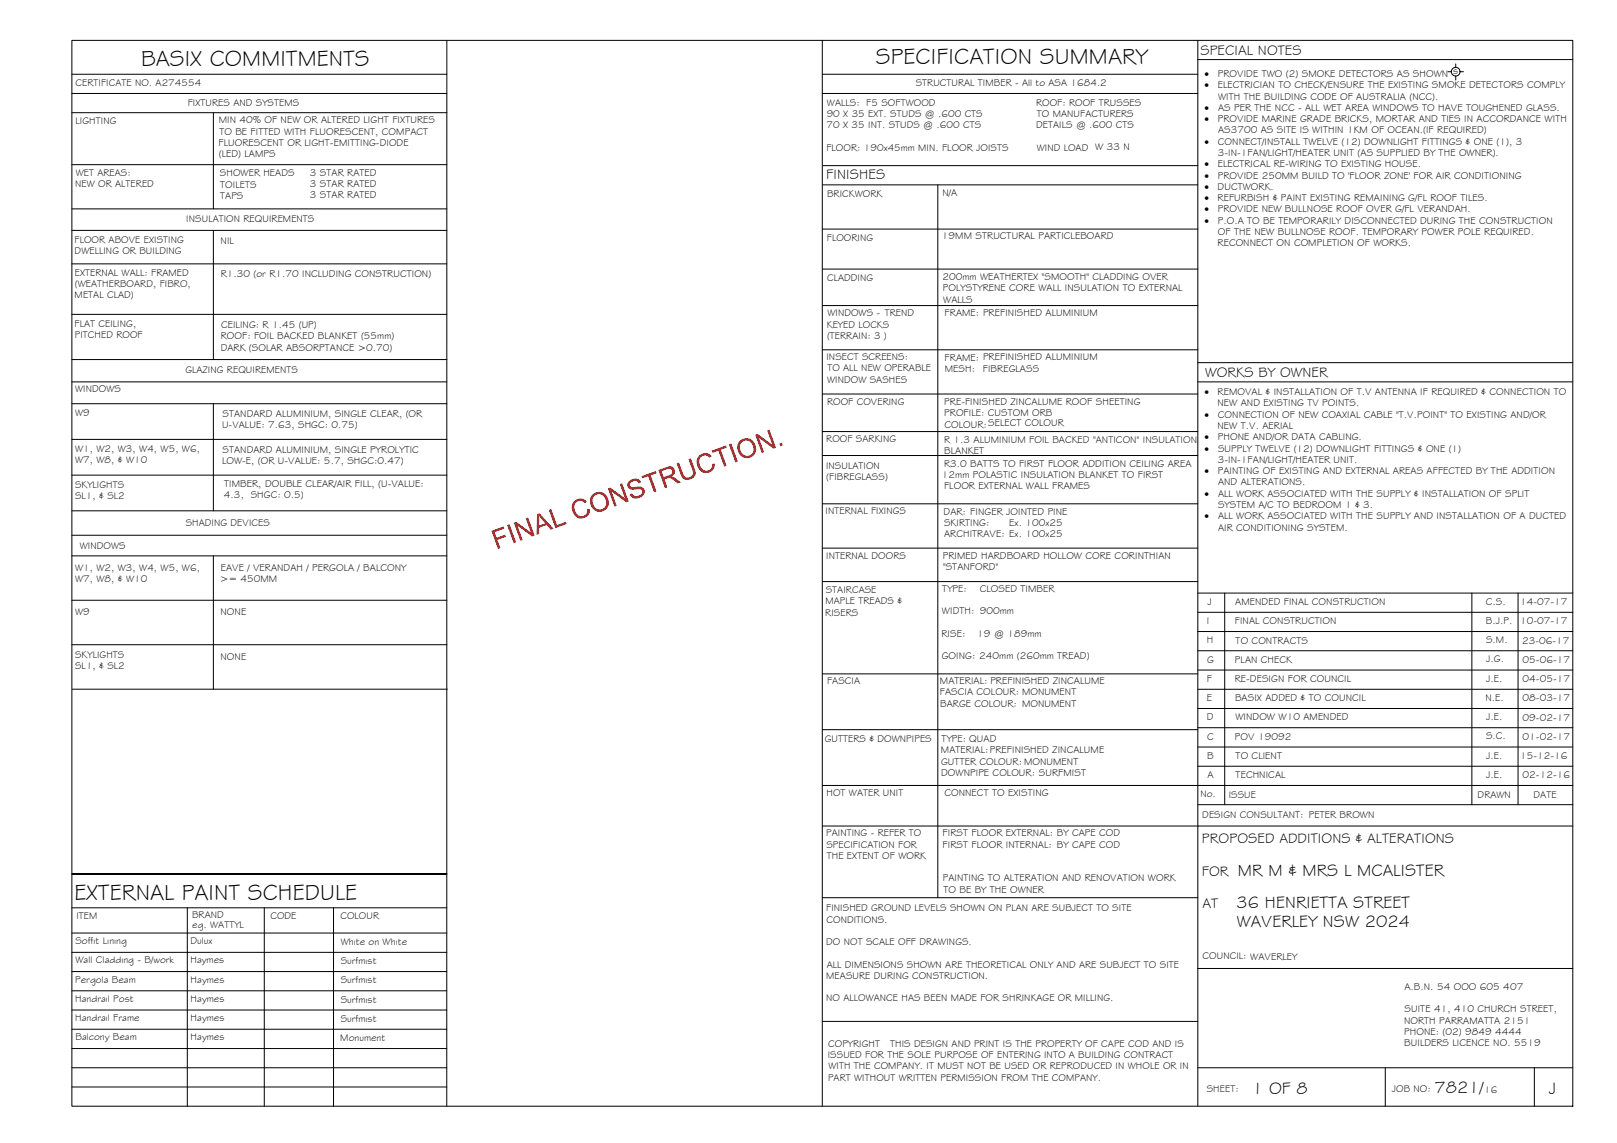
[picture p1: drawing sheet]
<svg xmlns="http://www.w3.org/2000/svg" width="420mm" height="297mm" viewBox="0 0 420 297" stroke-linecap="round" stroke-linejoin="round" font-family="sans-serif">
<defs><g id="words">
<g font-size="5.9">
<text x="36.7" y="17.2">BASIX COMMITMENTS</text>
<text x="227.6" y="16.8">SPECIFICATION SUMMARY</text>
<text x="19.4" y="233.8">EXTERNAL PAINT SCHEDULE</text>
</g>
<g font-size="4.5">
<text x="321.7" y="227.6">MR M &amp; MRS L MCALISTER</text>
<text x="321.3" y="235.9">36 HENRIETTA STREET</text>
<text x="321.4" y="240.9">WAVERLEY NSW 2024</text>
<text x="325.3" y="284.2">1 OF 8</text>
<text x="372.7" y="284.1">7821/</text>
<text x="402.4" y="284.2">J</text>
</g>
<g font-size="3.7">
<text x="311.9" y="14.3">SPECIAL NOTES</text>
<text x="214.7" y="46.6">FINISHES</text>
<text x="313.1" y="98.1">WORKS BY OWNER</text>
<text x="312.3" y="219.2">PROPOSED ADDITIONS &amp; ALTERATIONS</text>
<text x="312.3" y="227.5">FOR</text>
<text x="312.4" y="235.9">AT</text>
</g>
<g font-size="2.6">
<text x="19.6" y="22.5">CERTIFICATE NO. A274554</text>
<text x="237.9" y="22.4">STRUCTURAL TIMBER - All to ASA 1684.2</text>
<text x="313" y="20">·</text>
<text x="313" y="22.9">·</text>
<text x="316.4" y="22.9">ELECTRICIAN TO CHECK/ENSURE THE EXISTING SMOKE DETECTORS COMPLY</text>
<text x="316.4" y="20">PROVIDE TWO (2) SMOKE DETECTORS AS SHOWN</text>
<text x="377.6" y="19.2">s</text>
<text x="48.8" y="27.5">FIXTURES AND SYSTEMS</text>
<text x="214.9" y="27.4">WALLS: F5 SOFTWOOD</text>
<text x="269.2" y="27.4">ROOF: ROOF TRUSSES</text>
<text x="313" y="28.8">·</text>
<text x="316.5" y="28.8">AS PER THE NCC - ALL WET AREA WINDOWS TO HAVE TOUGHENED GLASS.</text>
<text x="316.5" y="25.9">WITH THE BUILDING CODE OF AUSTRALIA (NCC).</text>
<text x="19.6" y="32.2">LIGHTING</text>
<text x="56.8" y="32">MIN 40% OF NEW OR ALTERED LIGHT FIXTURES</text>
<text x="57" y="35">TO BE FITTED WITH FLUORESCENT, COMPACT</text>
<text x="214.8" y="33.3">70 X 35 INT. STUDS @ .600 CTS</text>
<text x="214.8" y="30.4">90 X 35 EXT. STUDS @ .600 CTS</text>
<text x="269.2" y="33.3">DETAILS @ .600 CTS</text>
<text x="269.4" y="30.4">TO MANUFACTURERS</text>
<text x="313" y="31.7">·</text>
<text x="316.4" y="31.7">PROVIDE MARINE GRADE BRICKS, MORTAR AND TIES IN ACCORDANCE WITH</text>
<text x="316.5" y="34.7">AS3700 AS SITE IS WITHIN 1KM OF OCEAN.(IF REQUIRED)</text>
<text x="56.8" y="37.9">FLUORESCENT OR LIGHT-EMITTING-DIODE</text>
<text x="56.9" y="40.8">(LED) LAMPS</text>
<text x="214.7" y="39.2">FLOOR: 190x45mm MIN. FLOOR JOISTS</text>
<text x="269.4" y="39.2">WIND LOAD W 33 N</text>
<text x="313" y="37.6">·</text>
<text x="316.4" y="40.5">3-IN-1FAN/LIGHT/HEATER UNIT (AS SUPPLIED BY THE OWNER).</text>
<text x="316.5" y="37.6">CONNECT/INSTALL TWELVE (12) DOWNLIGHT FITTINGS &amp; ONE (1), 3</text>
<text x="19.7" y="45.8">WET AREAS:</text>
<text x="57.2" y="45.8">SHOWER HEADS</text>
<text x="80.5" y="45.6">3 STAR RATED</text>
<text x="313" y="43.5">·</text>
<text x="313" y="46.4">·</text>
<text x="316.4" y="43.5">ELECTRICAL RE-WIRING TO EXISTING HOUSE.</text>
<text x="316.4" y="46.4">PROVIDE 250MM BUILD TO 'FLOOR ZONE' FOR AIR CONDITIONING</text>
<text x="19.5" y="48.7">NEW OR ALTERED</text>
<text x="57.2" y="48.7">TOILETS</text>
<text x="57.2" y="51.7">TAPS</text>
<text x="80.5" y="48.6">3 STAR RATED</text>
<text x="80.5" y="51.5">3 STAR RATED</text>
<text x="214.9" y="51.2">BRICKWORK</text>
<text x="244.9" y="51">N/A</text>
<text x="313" y="49.3">·</text>
<text x="313" y="52.3">·</text>
<text x="316.4" y="52.3">REFURBISH &amp; PAINT EXISTING REMAINING G/FL ROOF TILES.</text>
<text x="316.4" y="49.3">DUCTWORK.</text>
<text x="48.4" y="57.8">INSULATION REQUIREMENTS</text>
<text x="313" y="55.2">·</text>
<text x="313" y="58.1">·</text>
<text x="316.4" y="55.2">PROVIDE NEW BULLNOSE ROOF OVER G/FL VERANDAH.</text>
<text x="316.4" y="58.1">P.O.A TO BE TEMPORARILY DISCONNECTED DURING THE CONSTRUCTION</text>
<text x="19.4" y="63.2">FLOOR ABOVE EXISTING</text>
<text x="57.3" y="63.4">NIL</text>
<text x="214.8" y="62.7">FLOORING</text>
<text x="244.8" y="62.2">19MM STRUCTURAL PARTICLEBOARD</text>
<text x="316.4" y="64">RECONNECT ON COMPLETION OF WORKS.</text>
<text x="316.5" y="61.1">OF THE NEW BULLNOSE ROOF. TEMPORARY POWER POLE REQUIRED.</text>
<text x="19.4" y="66.1">DWELLING OR BUILDING</text>
<text x="19.4" y="71.6">EXTERNAL WALL: FRAMED</text>
<text x="57.3" y="71.9">R1.30 (or R1.70 INCLUDING CONSTRUCTION)</text>
<text x="19.4" y="77.5">METAL CLAD)</text>
<text x="19.4" y="74.6">(WEATHERBOARD, FIBRO,</text>
<text x="214.9" y="73.1">CLADDING</text>
<text x="244.9" y="72.8">200mm WEATHERTEX &quot;SMOOTH&quot; CLADDING OVER</text>
<text x="245" y="75.7">POLYSTYRENE CORE WALL INSULATION TO EXTERNAL</text>
<text x="215" y="82.2">WINDOWS - TREND</text>
<text x="245.1" y="78.7">WALLS</text>
<text x="245.5" y="82.2">FRAME: PREFINISHED ALUMINIUM</text>
<text x="19.4" y="85">FLAT CEILING,</text>
<text x="19.4" y="88">PITCHED ROOF</text>
<text x="57.3" y="88.2">ROOF: FOIL BACKED BLANKET (55mm)</text>
<text x="57.4" y="85.2">CEILING: R 1.45 (UP)</text>
<text x="214.8" y="85.1">KEYED LOCKS</text>
<text x="214.9" y="88.1">(TERRAIN: 3 )</text>
<text x="57.3" y="91.1">DARK (SOLAR ABSORPTANCE &gt;0.70)</text>
<text x="214.7" y="93.6">INSECT SCREENS:</text>
<text x="245.5" y="93.7">FRAME: PREFINISHED ALUMINIUM</text>
<text x="19.5" y="102">WINDOWS</text>
<text x="48.2" y="96.9">GLAZING REQUIREMENTS</text>
<text x="214.9" y="99.5">WINDOW SASHES</text>
<text x="215" y="96.5">TO ALL NEW OPERABLE</text>
<text x="245.5" y="96.7">MESH:</text>
<text x="255.4" y="96.6">FIBREGLASS</text>
<text x="214.9" y="105.1">ROOF COVERING</text>
<text x="245.3" y="105.3">PRE-FINISHED ZINCALUME ROOF SHEETING</text>
<text x="313" y="102.7">·</text>
<text x="316.4" y="102.7">REMOVAL &amp; INSTALLATION OF T.V ANTENNA IF REQUIRED &amp; CONNECTION TO</text>
<text x="316.4" y="105.6">NEW AND EXISTING TV POINTS.</text>
<text x="19.5" y="108.2">W9</text>
<text x="57.7" y="111.3">U-VALUE: 7.63, SHGC: 0.75)</text>
<text x="57.8" y="108.4">STANDARD ALUMINIUM, SINGLE CLEAR, (OR</text>
<text x="245.3" y="108.2">PROFILE: CUSTOM ORB</text>
<text x="245.4" y="111.1">COLOUR:SELECT COLOUR</text>
<text x="313" y="108.6">·</text>
<text x="316.4" y="111.5">NEW T.V. AERIAL</text>
<text x="316.5" y="108.6">CONNECTION OF NEW COAXIAL CABLE &quot;T.V.POINT&quot; TO EXISTING AND/OR</text>
<text x="19.5" y="117.5">W1, W2, W3, W4, W5, W6,</text>
<text x="57.8" y="117.6">STANDARD ALUMINIUM, SINGLE PYROLYTIC</text>
<text x="214.7" y="114.9">ROOF SARKING</text>
<text x="245.3" y="115">R 1.3 ALUMINIUM FOIL BACKED &quot;ANTICON&quot; INSULATION</text>
<text x="245.4" y="117.9">BLANKET</text>
<text x="313" y="114.4">·</text>
<text x="313" y="117.4">·</text>
<text x="316.4" y="114.4">PHONE AND/OR DATA CABLING.</text>
<text x="316.5" y="117.4">SUPPLY TWELVE (12) DOWNLIGHT FITTINGS &amp; ONE (1)</text>
<text x="19.5" y="120.4">W7, W8, &amp; W10</text>
<text x="57.7" y="120.6">LOW-E, (OR U-VALUE: 5.7, SHGC:0.47)</text>
<text x="214.6" y="121.9">INSULATION</text>
<text x="214.7" y="124.9">(FIBREGLASS)</text>
<text x="244.8" y="124.2">12mm POLASTIC INSULATION BLANKET TO FIRST</text>
<text x="245.3" y="121.2">R3.0 BATTS TO FIRST FLOOR ADDITION CEILING AREA</text>
<text x="313" y="123.2">·</text>
<text x="316.4" y="123.2">PAINTING OF EXISTING AND EXTERNAL AREAS AFFECTED BY THE ADDITION</text>
<text x="316.4" y="120.3">3-IN-1FAN/LIGHT/HEATER UNIT.</text>
<text x="19.5" y="126.8">SKYLIGHTS</text>
<text x="19.5" y="129.7">SL1, &amp; SL2</text>
<text x="58.2" y="129.4">4.3, SHGC: 0.5)</text>
<text x="58.3" y="126.5">TIMBER, DOUBLE CLEAR/AIR FILL, (U-VALUE:</text>
<text x="245.3" y="127.1">FLOOR EXTERNAL WALL FRAMES</text>
<text x="313" y="129.1">·</text>
<text x="316.5" y="126.2">AND ALTERATIONS.</text>
<text x="316.5" y="129.1">ALL WORK ASSOCIATED WITH THE SUPPLY &amp; INSTALLATION OF SPLIT</text>
<text x="48.3" y="136.7">SHADING DEVICES</text>
<text x="214.5" y="133.6">INTERNAL FIXINGS</text>
<text x="245.2" y="133.7">DAR: FINGER JOINTED PINE</text>
<text x="245.3" y="136.7">SKIRTING:</text>
<text x="262.3" y="136.7">Ex. 100x25</text>
<text x="313" y="135">·</text>
<text x="316.5" y="132">SYSTEM A/C TO BEDROOM 1 &amp; 3.</text>
<text x="316.5" y="135">ALL WORK ASSOCIATED WITH THE SUPPLY AND INSTALLATION OF A DUCTED</text>
<text x="316.5" y="137.9">AIR CONDITIONING SYSTEM.</text>
<text x="20.7" y="142.6">WINDOWS</text>
<text x="245.3" y="139.6">ARCHITRAVE: Ex. 100x25</text>
<text x="19.5" y="148.4">W1, W2, W3, W4, W5, W6,</text>
<text x="57.3" y="148.4">EAVE / VERANDAH / PERGOLA / BALCONY</text>
<text x="214.7" y="145.3">INTERNAL DOORS</text>
<text x="245" y="145.2">PRIMED HARDBOARD HOLLOW CORE CORINTHIAN</text>
<text x="245" y="148.2">&quot;STANFORD&quot;</text>
<text x="19.5" y="151.3">W7, W8, &amp; W10</text>
<text x="57.2" y="151.4">&gt;= 450MM</text>
<text x="214.6" y="154.2">STAIRCASE</text>
<text x="244.8" y="153.7">TYPE:</text>
<text x="254.6" y="153.7">CLOSED TIMBER</text>
<text x="19.5" y="159.9">W9</text>
<text x="57.3" y="159.9">NONE</text>
<text x="214.4" y="160">RISERS</text>
<text x="214.5" y="157.1">MAPLE TREADS &amp;</text>
<text x="244.8" y="159.6">WIDTH: 900mm</text>
<text x="313.8" y="157.2">J</text>
<text x="321" y="157.2">AMENDED FINAL CONSTRUCTION</text>
<text x="386.1" y="157.2">C.S.</text>
<text x="395" y="157.3">14-07-17</text>
<text x="244.6" y="165.4">RISE:</text>
<text x="253.9" y="165.4">19 @ 189mm</text>
<text x="313.5" y="162.2">I</text>
<text x="313.6" y="167.2">H</text>
<text x="320.9" y="162.2">FINAL CONSTRUCTION</text>
<text x="321.1" y="167.2">TO CONTRACTS</text>
<text x="386.1" y="162.2">B.J.P.</text>
<text x="386.1" y="167.1">S.M.</text>
<text x="395" y="162.3">10-07-17</text>
<text x="395.5" y="167.3">23-06-17</text>
<text x="19.5" y="170.9">SKYLIGHTS</text>
<text x="19.5" y="173.8">SL1, &amp; SL2</text>
<text x="57.3" y="171.5">NONE</text>
<text x="244.7" y="171.3">GOING: 240mm (260mm TREAD)</text>
<text x="313.7" y="172.2">G</text>
<text x="320.9" y="172.2">PLAN CHECK</text>
<text x="386.2" y="172.1">J.G.</text>
<text x="395.6" y="172.3">05-06-17</text>
<text x="214.9" y="177.8">FASCIA</text>
<text x="244.2" y="177.8">MATERIAL: PREFINISHED ZINCALUME</text>
<text x="313.6" y="177.2">F</text>
<text x="320.9" y="177.2">RE-DESIGN FOR COUNCIL</text>
<text x="386.2" y="177.1">J.E.</text>
<text x="395.6" y="177.3">04-05-17</text>
<text x="244.2" y="180.7">FASCIA COLOUR: MONUMENT</text>
<text x="244.3" y="183.6">BARGE COLOUR: MONUMENT</text>
<text x="313.6" y="182.2">E</text>
<text x="320.9" y="182.2">BASIX ADDED &amp; TO COUNCIL</text>
<text x="386" y="182.1">N.E.</text>
<text x="395.6" y="182.3">08-03-17</text>
<text x="313.6" y="187.2">D</text>
<text x="321" y="187.2">WINDOW W10 AMENDED</text>
<text x="386.2" y="187.1">J.E.</text>
<text x="395.6" y="187.3">09-02-17</text>
<text x="214.3" y="192.7">GUTTERS &amp; DOWNPIPES</text>
<text x="244.5" y="195.8">MATERIAL:PREFINISHED ZINCALUME</text>
<text x="244.7" y="192.9">TYPE: QUAD</text>
<text x="313.7" y="197.2">B</text>
<text x="313.7" y="192.2">C</text>
<text x="320.9" y="192.2">POV 19092</text>
<text x="321.1" y="197.2">TO CLIENT</text>
<text x="386.1" y="192.1">S.C.</text>
<text x="386.2" y="197.1">J.E.</text>
<text x="395" y="197.3">15-12-16</text>
<text x="395.6" y="192.3">01-02-17</text>
<text x="244.5" y="198.7">GUTTER COLOUR: MONUMENT</text>
<text x="244.5" y="201.6">DOWNPIPE COLOUR: SURFMIST</text>
<text x="313.7" y="202.2">A</text>
<text x="321.1" y="202.2">TECHNICAL</text>
<text x="386.2" y="202.1">J.E.</text>
<text x="395.6" y="202.3">02-12-16</text>
<text x="214.8" y="206.8">HOT WATER UNIT</text>
<text x="245.4" y="207">CONNECT TO EXISTING</text>
<text x="311.9" y="207.1">No.</text>
<text x="319.3" y="207.3">ISSUE</text>
<text x="383.9" y="207.5">DRAWN</text>
<text x="398.5" y="207.4">DATE</text>
<text x="312.4" y="212.6">DESIGN CONSULTANT: PETER BROWN</text>
<text x="214.7" y="217.3">PAINTING - REFER TO</text>
<text x="214.7" y="220.3">SPECIFICATION FOR</text>
<text x="244.9" y="217.3">FIRST FLOOR EXTERNAL: BY CAPE COD</text>
<text x="244.9" y="220.3">FIRST FLOOR INTERNAL: BY CAPE COD</text>
<text x="214.8" y="223.2">THE EXTENT OF WORK</text>
<text x="245" y="229">PAINTING TO ALTERATION AND RENOVATION WORK</text>
<text x="245.1" y="232">TO BE BY THE OWNER</text>
<text x="19.8" y="238.9">ITEM</text>
<text x="49.9" y="238.6">BRAND</text>
<text x="70.3" y="238.9">CODE</text>
<text x="88.5" y="238.8">COLOUR</text>
<text x="214.7" y="236.8">FINISHED GROUND LEVELS SHOWN ON PLAN ARE SUBJECT TO SITE</text>
<text x="214.8" y="239.7">CONDITIONS.</text>
<text x="19.6" y="245.4">Soffit Lining</text>
<text x="49.5" y="245.3">Dulux</text>
<text x="50" y="241.1">eg. WATTYL</text>
<text x="88.5" y="245.5">White on White</text>
<text x="214.7" y="245.6">DO NOT SCALE OFF DRAWINGS.</text>
<text x="19.6" y="250.4">Wall Cladding - B/work</text>
<text x="49.5" y="250.4">Haymes</text>
<text x="88.5" y="250.5">Surfmist</text>
<text x="214.8" y="251.5">ALL DIMENSIONS SHOWN ARE THEORETICAL ONLY AND ARE SUBJECT TO SITE</text>
<text x="312.5" y="249.3">COUNCIL: WAVERLEY</text>
<text x="19.5" y="255.4">Pergola Beam</text>
<text x="49.5" y="255.4">Haymes</text>
<text x="88.5" y="255.5">Surfmist</text>
<text x="214.7" y="254.4">MEASURE DURING CONSTRUCTION.</text>
<text x="364.9" y="257.3">A.B.N. 54 OOO 605 407</text>
<text x="19.5" y="260.3">Handrail Post</text>
<text x="49.5" y="260.4">Haymes</text>
<text x="88.5" y="260.5">Surfmist</text>
<text x="214.7" y="260.3">NO ALLOWANCE HAS BEEN MADE FOR SHRINKAGE OR MILLING.</text>
<text x="364.9" y="263.1">SUITE 41, 410 CHURCH STREET,</text>
<text x="19.5" y="265.4">Handrail Frame</text>
<text x="49.5" y="265.4">Haymes</text>
<text x="88.5" y="265.5">Surfmist</text>
<text x="364.8" y="266">NORTH PARRAMATTA 2151</text>
<text x="364.9" y="269">PHONE: (02) 9849 4444</text>
<text x="19.6" y="270.4">Balcony Beam</text>
<text x="49.5" y="270.4">Haymes</text>
<text x="88.4" y="270.5">Monument</text>
<text x="215.1" y="274.9">ISSUED FOR THE SOLE PURPOSE OF ENTERING INTO A BUILDING CONTRACT</text>
<text x="215.2" y="272">COPYRIGHT</text>
<text x="231.3" y="272">THIS DESIGN AND PRINT IS THE PROPERTY OF CAPE COD AND IS</text>
<text x="364.9" y="271.9">BUILDERS LICENCE NO. 5519</text>
<text x="215.2" y="280.8">PART WITHOUT WRITTEN PERMISSION FROM THE COMPANY.</text>
<text x="215.3" y="277.9">WITH THE COMPANY. IT MUST NOT BE USED OR REPRODUCED IN WHOLE OR IN</text>
<text x="313.6" y="283.8">SHEET:</text>
<text x="361.7" y="283.9">JOB NO:</text>
<text x="385.6" y="284.1">16</text>
</g>
</g></defs>
<!-- layer: BORDER -->
<g fill="none" stroke="#000" stroke-width=".26">
<path d="M18.7 10.5h390v277h-390zM116.1 10.5v277M213.7 19.3h97.5M213.7 10.5v277M311.2 15.5h97.5M311.2 10.5v277M213.7 24.3h97.5M213.7 59.5h97.5M213.8 48h97.4M213.8 43h97.4M243.7 48v185.3M213.7 79.4h97.5"/>
<path d="M213.7 69.9h97.5M213.7 90.9h97.5M311.2 94.2h97.5M311.2 99.2h97.5M213.7 112.2h97.5M213.7 102.4h97.5M213.7 118.4h97.5M213.7 130.9h97.5M213.7 142.4h97.5M213.7 151.1h97.5M318.2 154.1v55M382.4 154.1v55"/>
<path d="M394.4 154.1v55M213.7 175.1h97.5M311.2 179.1h97.5M311.2 174.1h97.5M311.2 169.1h97.5M311.2 164.1h97.5M213.7 189.6h97.5M311.2 199.1h97.5M311.2 194.1h97.5M311.2 189.1h97.5M311.2 184.1h97.5M213.7 204.1h195"/>
<path d="M213.7 214.7h195M311.2 209.1h97.5M18.7 235.9h97.4M48.7 235.9v51.6M68.7 235.9v51.6M86.7 235.9v51.6M116.1 227.1h-97.4h97.4M213.7 233.3h97.5M18.7 242.5h97.4M18.7 247.5h97.4M18.7 252.5h97.4M18.7 257.5h97.4"/>
<path d="M311.2 251.7h97.5M18.7 277.5h97.4M18.7 262.5h97.4M18.7 267.5h97.4M18.7 272.5h97.4M213.7 265.4h97.5M311.2 277.5h97.5M359.9 277.5v10M398.7 277.5v10M18.7 282.5h97.4"/>
</g>
<!-- layer: BASIX -->
<g fill="none" stroke="#000" stroke-width=".26">
<path d="M18.7 19.3h97.4M18.7 24.3h97.4M18.7 29.3h97.4M55.4 29.3v25M18.7 42.8h97.4M18.7 54.3h97.4M18.7 59.9h97.4M55.4 59.9v33.5M18.7 68.6h97.4M18.7 81.7h97.4M18.7 99.2h97.4M18.7 93.4h97.4"/>
<path d="M18.7 114.2h97.4M18.7 104.9h97.4M55.4 104.9v27.9M18.7 139.1h97.4M18.7 123.5h97.4M18.7 132.8h97.4M18.7 144.5h97.4M18.7 156h97.4M55.4 144.5v34.6M18.7 167.5h97.4M18.8 179.1h97.4"/>
</g>
<!-- layer: SERVICES -->
<g fill="none" stroke="#000" stroke-width=".26">
<path d="M376.2 18.6h.9M378.3 16.6v.9M378.3 19.8v1M379.4 18.6h.9"/>
<circle cx="378.2" cy="18.6" r="1.13"/>
</g>
<!-- layer: Stamp - Final Construction -->
<g fill="#f00">
<path d="M127.7 138l3.2-1.2 .1 .6-2.5 .9 .5 1.5 2.2-.8 .3 .5-2.3 .8 .8 2.1-.6 .3z"/>
<path d="M131.8 136.5l.6-.3 1.7 4.7-.6 .3z"/>
<path d="M133.5 135.8l.6-.2 3.9 2.8-1.4-3.7 .6-.2 1.7 4.7-.6 .2-3.8-2.8 1.3 3.7-.6 .2z"/>
<path d="M142.6 132.5l.6-.2 1.5 4.2 2.4-.9 .1 .6-2.9 1z"/>
<path d="M149 130.4l.8-.6 1.1-.2 .8 .1 .6 .6 .1 .1-.5 .4-.9-.6-.9 .1-.6 .5-.3 1 .6 1.7 1 .6 1.3-.3 .4-.7 .1-.7 .6-.1-.1 1.2-.6 .7-.9 .5-.8 .1-.7-.2-.7-.6-.6-.9-.2-.8v-1.1z"/>
<path d="M158 127l.6-.3 3.8 2.8-1.4-3.7 .6-.2 1.8 4.7-.7 .2-3.8-2.8 1.3 3.7-.5 .2z"/>
<path d="M163.3 125.2l.9-.6 1.2-.2 .6 .2 .5 .7-.5 .3-.4-.5-.6-.1-1.1 .4a.73 .73 0 0 0-.1 1 .73 .73 0 0 0 1 .2l1.5-.1 .8 .3 .4 1.1-.6 1.1-1.5 .6-.8-.1-.6-.5-.4-.5 .6-.3 .5 .6 1 .1 .8-.4 .4-.7-.4-.6h-2.3l-.7-.2-.5-.9z"/>
<path d="M166.7 123.8l3.7-1.4 .2 .6-1.5 .5 1.5 4.2-.7 .2-1.5-4.1-1.5 .5z"/>
<path d="M175.8 120.5l.6-.3 1.5 3.6 .5 .3 .8-.1 .7-.5 .2-.5-1.2-3.7 .6-.2 1.2 3.5v.7l-.3 .6-.5 .4-.9 .4h-.8l-.6-.2-.7-1z"/>
<path d="M181.6 118.5l.7-.5 .9-.3 1 .2 .6 .5 .1 .2-.6 .4-.8-.6-1 .1-.7 .7-.1 1 .7 1.6 1 .6 1.2-.5 .4-.6v-.7l.7-.1-.1 1.1-.6 .8-.7 .4-1 .2-.8-.2-.6-.6-.6-1-.3-1 .1-.9z"/>
<path d="M184.9 117.1l3.7-1.3 .2 .5-1.5 .6 1.5 4.1-.6 .3-1.5-4.2-1.6 .6z"/>
<path d="M189.4 115.5l.6-.2 1.7 4.7-.6 .2z"/>
<path d="M196.2 113l.7-.2 3.8 2.8-1.4-3.7 .6-.2 1.7 4.7-.6 .2-3.8-2.8 1.3 3.7-.6 .2z"/>
<path d="M202.5 115.3l.7-.2 .2 .6-.7 .3z"/>
<path d="M139.5 133.6l.7-.2 3.6 4-.7 .3-1-1.3-2 .8v1.6l-.7 .2zM140 134l.1 2.6 1.6-.6z"/>
<path d="M153.8 128.7l.8-.6 .9-.3 1.1 .2 .8 .6 .5 .8 .3 1-.2 1.2-.6 .8-.7 .4-1.1 .2-.7-.2-.7-.4-.6-.9-.3-1.1 .1-.9zM154.5 128.9l-.5 1 .1 .9 .3 .8 .5 .6 .7 .2 1.3-.3 .5-.7 .1-.9-.6-1.5-1-.6-.7 .1z"/>
<path d="M171.1 122.2l2.7-1 .9 .1 .5 .6 .2 .8-.3 .7-.7 .4 .8 .3 1.7 1.3-.7 .2-2.2-1.4-1.3 .4 .7 2-.6 .3zM171.9 122.5l.6 1.5 1.8-.7 .4-.6-.1-.5-.5-.4z"/>
<path d="M192.1 114.7l.6-.5 1-.3h.8l.9 .5 .7 .8 .4 1.2-.1 .9-.5 1-.8 .5-1 .3-.8-.2-.8-.5-.6-.9-.3-.9v-.9zM192.8 114.9l-.6 1 .1 .8 .4 1 1.1 .8 1.2-.3 .6-.5 .2-.7-.1-.8-.4-1-.5-.5-.8-.2z"/>
</g>
<!-- layer: BORDER -->
<path d="M311.2 159.1h97.5M311.2 154.1h97.5" fill="none" stroke="#000" stroke-width=".26"/>
<use href="#words"/>
</svg>
